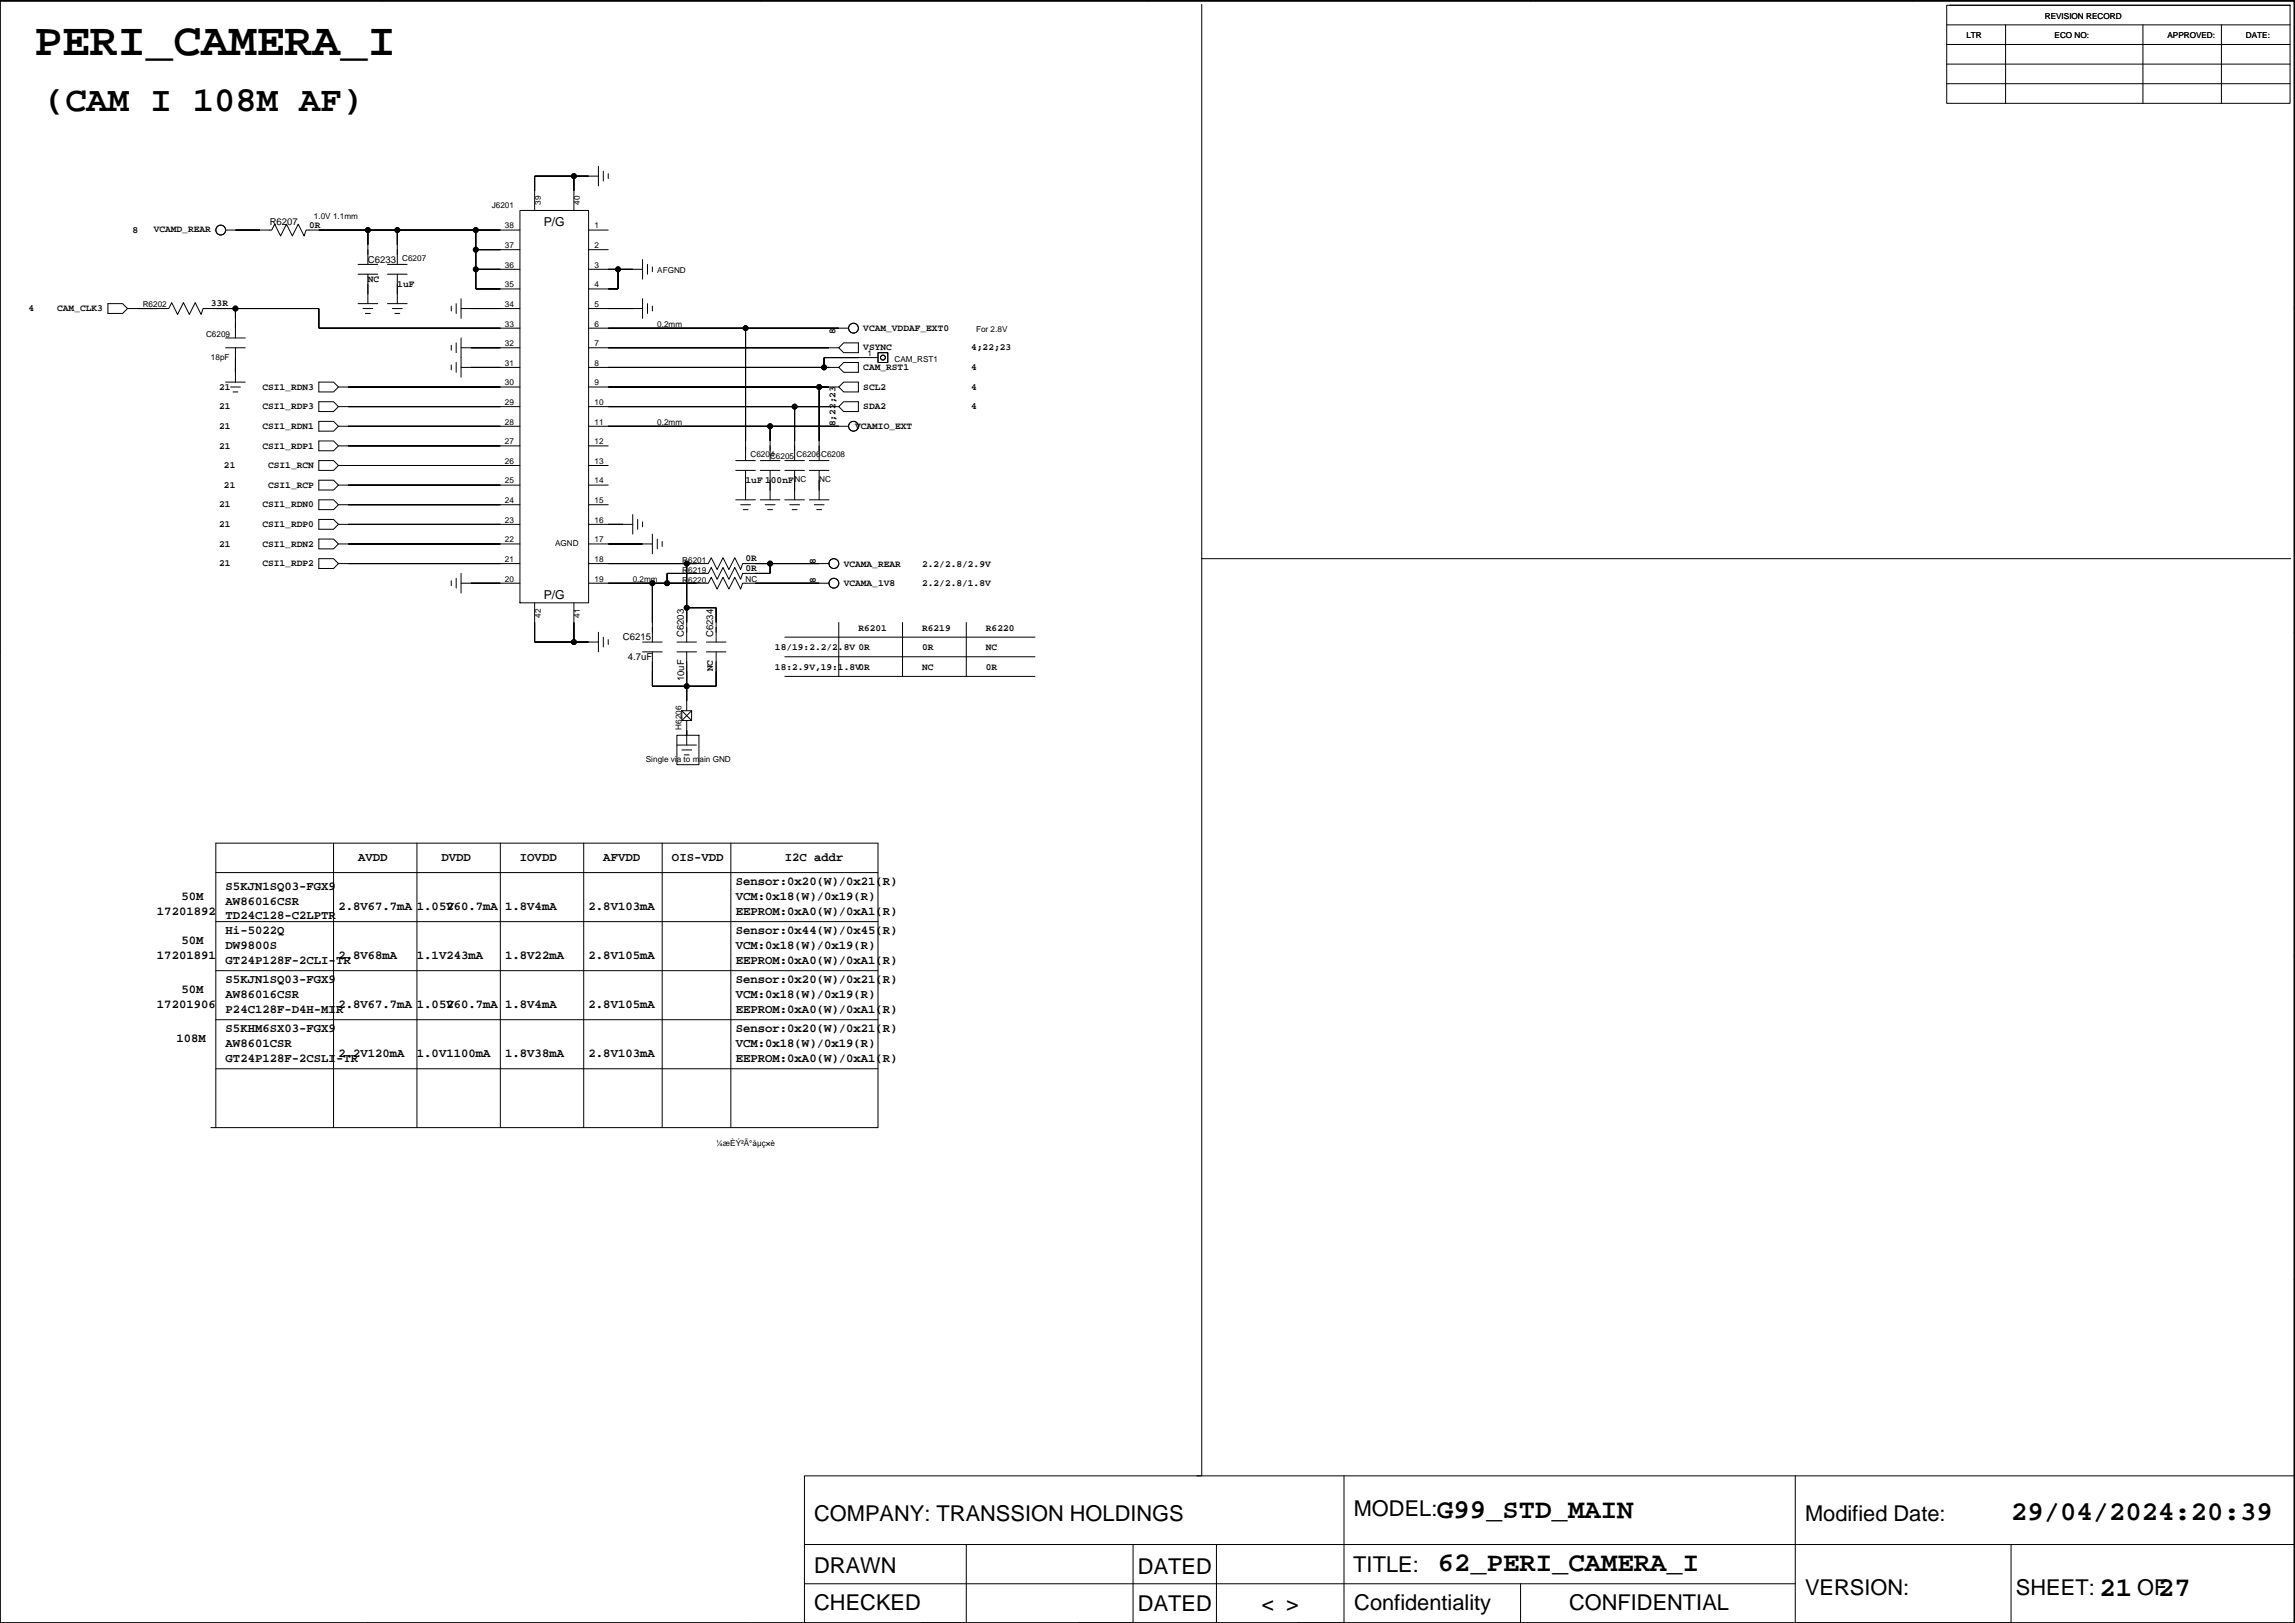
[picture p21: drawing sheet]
<svg xmlns="http://www.w3.org/2000/svg" width="594mm" height="420mm" viewBox="0 0 594 420" stroke-linecap="round" stroke-linejoin="round" font-family="sans-serif">
<defs><g id="words">
<text font-size="12" x="8.9" y="14.3">PERI_CAMERA_I</text>
<text font-size="9.2" x="11.4" y="28.7">(CAM I 108M AF)</text>
<g font-size="7.1">
<text x="372" y="392.9">G99_STD_MAIN</text>
<text x="520.6" y="393.5">29/04/2024:20:39</text>
<text x="372.2" y="406.8">62_PERI_CAMERA_I</text>
<text x="543.4" y="413.3">21</text>
<text x="558.7" y="413.3">27</text>
</g>
<g font-size="5.6">
<text x="210.8" y="393.8">COMPANY: TRANSSION HOLDINGS</text>
<text x="350.4" y="392.5">MODEL:</text>
<text x="467.3" y="393.8">Modified Date:</text>
<text x="210.8" y="407.2">DRAWN</text>
<text x="294.6" y="407.3">DATED</text>
<text x="350.3" y="406.8">TITLE:</text>
<text x="467.3" y="412.8">VERSION:</text>
<text x="521.9" y="412.8">SHEET:</text>
<text x="553.2" y="412.8">OF</text>
<text x="210.8" y="416.9">CHECKED</text>
<text x="294.6" y="417">DATED</text>
<text x="326.5" y="417.1">&lt; &gt;</text>
<text x="350.6" y="416.9">Confidentiality</text>
<text x="406.2" y="416.9">CONFIDENTIAL</text>
</g>
<g font-size="3.5">
<text x="50.8" y="-1">6</text>
<text x="144.7" y="-.9">5</text>
<text x="250" y="-1">4</text>
<text x="552.6" y="-.9">1</text>
</g>
<g font-size="3.2">
<text x="140.7" y="58.4">P/G</text>
<text x="140.7" y="155">P/G</text>
<text x="92.7" y="222.8">AVDD</text>
<text x="114.3" y="222.8">DVDD</text>
<text x="134.6" y="222.8">IOVDD</text>
<text x="156.2" y="222.8">AFVDD</text>
<text x="174" y="222.8">OIS-VDD</text>
<text x="203.2" y="222.8">I2C addr</text>
<text x="47" y="232.9">50M</text>
<text x="58.4" y="230.4">S5KJN1SQ03-FGX9</text>
<text x="190.5" y="232.9">VCM:0x18(W)/0x19(R)</text>
<text x="190.5" y="229.1">Sensor:0x20(W)/0x21(R)</text>
<text x="40.6" y="236.8">17201892</text>
<text x="58.4" y="234.2">AW86016CSR</text>
<text x="58.4" y="238">TD24C128-C2LPTR</text>
<text x="87.6" y="235.5">2.8V67.7mA</text>
<text x="107.9" y="235.5">1.05V</text>
<text x="115.5" y="235.5">260.7mA</text>
<text x="130.8" y="235.5">1.8V4mA</text>
<text x="152.4" y="235.5">2.8V103mA</text>
<text x="190.5" y="236.8">EEPROM:0xA0(W)/0xA1(R)</text>
<text x="47" y="244.4">50M</text>
<text x="58.4" y="241.8">Hi-5022Q</text>
<text x="58.4" y="245.6">DW9800S</text>
<text x="190.5" y="245.6">VCM:0x18(W)/0x19(R)</text>
<text x="190.5" y="241.8">Sensor:0x44(W)/0x45(R)</text>
<text x="40.6" y="248.2">17201891</text>
<text x="58.4" y="249.5">GT24P128F-2CLI-TR</text>
<text x="87.6" y="248.2">2.8V68mA</text>
<text x="107.9" y="248.2">1.1V243mA</text>
<text x="130.8" y="248.2">1.8V22mA</text>
<text x="152.4" y="248.2">2.8V105mA</text>
<text x="190.5" y="249.5">EEPROM:0xA0(W)/0xA1(R)</text>
<text x="47" y="257.1">50M</text>
<text x="58.4" y="254.5">S5KJN1SQ03-FGX9</text>
<text x="190.5" y="254.5">Sensor:0x20(W)/0x21(R)</text>
<text x="40.6" y="260.9">17201906</text>
<text x="58.4" y="258.3">AW86016CSR</text>
<text x="58.4" y="262.1">P24C128F-D4H-MIR</text>
<text x="87.6" y="260.9">2.8V67.7mA</text>
<text x="107.9" y="260.9">1.05V</text>
<text x="115.5" y="260.9">260.7mA</text>
<text x="130.8" y="260.9">1.8V4mA</text>
<text x="152.4" y="260.9">2.8V105mA</text>
<text x="190.5" y="258.3">VCM:0x18(W)/0x19(R)</text>
<text x="190.5" y="262.1">EEPROM:0xA0(W)/0xA1(R)</text>
<text x="45.7" y="269.8">108M</text>
<text x="58.4" y="267.2">S5KHM6SX03-FGX9</text>
<text x="190.5" y="267.2">Sensor:0x20(W)/0x21(R)</text>
<text x="58.4" y="271">AW8601CSR</text>
<text x="58.4" y="274.8">GT24P128F-2CSLI-TR</text>
<text x="87.6" y="273.6">2.2V120mA</text>
<text x="107.9" y="273.6">1.0V1100mA</text>
<text x="130.8" y="273.6">1.8V38mA</text>
<text x="152.4" y="273.6">2.8V103mA</text>
<text x="190.5" y="271">VCM:0x18(W)/0x19(R)</text>
<text x="190.5" y="274.8">EEPROM:0xA0(W)/0xA1(R)</text>
</g>
<g font-size="2.5">
<text x="69.8" y="58.4">R6207</text>
<text x="80" y="59.1">0R</text>
<text x="34.3" y="60.4">8</text>
<text x="39.8" y="60">VCAMD_REAR</text>
<text x="95.2" y="68">C6233</text>
<text x="95.2" y="73.1">NC</text>
<text x="102.8" y="74.2">1uF</text>
<text x="7.4" y="80.6">4</text>
<text x="14.8" y="80.6">CAM_CLK3</text>
<text x="54.6" y="79.3">33R</text>
<text x="216.3" y="86.4" transform="rotate(-90 216.3 86.4)">8</text>
<text x="223.5" y="85.8">VCAM_VDDAF_EXT0</text>
<text x="223.5" y="90.7">VSYNC</text>
<text x="223.5" y="95.8">CAM_RST1</text>
<text x="251.4" y="90.7">4;22;23</text>
<text x="251.4" y="95.8">4</text>
<text x="56.7" y="100.9">21</text>
<text x="67.9" y="100.9">CSI1_RDN3</text>
<text x="223.5" y="100.9">SCL2</text>
<text x="251.4" y="100.9">4</text>
<text x="56.7" y="106">21</text>
<text x="67.9" y="106">CSI1_RDP3</text>
<text x="223.5" y="106">SDA2</text>
<text x="251.4" y="106">4</text>
<text x="56.7" y="111">21</text>
<text x="67.9" y="111">CSI1_RDN1</text>
<text x="216.3" y="110.3" transform="rotate(-90 216.3 110.3)">8;22;23</text>
<text x="221.3" y="111.2">VCAMIO_EXT</text>
<text x="56.7" y="116.1">21</text>
<text x="67.9" y="116.1">CSI1_RDP1</text>
<text x="58" y="121.2">21</text>
<text x="69.4" y="121.2">CSI1_RCN</text>
<text x="193" y="125">1uF 100nF</text>
<text x="56.7" y="131.4">21</text>
<text x="58" y="126.3">21</text>
<text x="67.9" y="131.4">CSI1_RDN0</text>
<text x="69.4" y="126.3">CSI1_RCP</text>
<text x="56.7" y="136.4">21</text>
<text x="67.9" y="136.4">CSI1_RDP0</text>
<text x="56.7" y="141.5">21</text>
<text x="67.9" y="141.5">CSI1_RDN2</text>
<text x="56.7" y="146.6">21</text>
<text x="67.9" y="146.6">CSI1_RDP2</text>
<text x="193" y="145.3">0R</text>
<text x="193" y="147.9">0R</text>
<text x="211.2" y="145.9" transform="rotate(-90 211.2 145.9)">8</text>
<text x="218.4" y="146.7">VCAMA_REAR</text>
<text x="238.7" y="146.7">2.2/2.8/2.9V</text>
<text x="211.2" y="151" transform="rotate(-90 211.2 151)">8</text>
<text x="218.4" y="151.8">VCAMA_1V8</text>
<text x="238.7" y="151.8">2.2/2.8/1.8V</text>
<text x="161.3" y="165.8">C6215</text>
<text x="177" y="164.9" transform="rotate(-90 177 164.9)">C6203</text>
<text x="184.6" y="164.9" transform="rotate(-90 184.6 164.9)">C6234</text>
<text x="222.2" y="163.2">R6201</text>
<text x="238.7" y="163.2">R6219</text>
<text x="255.2" y="163.2">R6220</text>
<text x="162.5" y="170.9">4.7uF</text>
<text x="184.5" y="173.8" transform="rotate(-90 184.5 173.8)">NC</text>
<text x="200.6" y="173.4">18:2.9V,19:1.8V0R</text>
<text x="200.6" y="168.3">18/19:2.2/2.8V 0R</text>
<text x="238.7" y="168.3">0R</text>
<text x="238.7" y="173.4">NC</text>
<text x="255.2" y="168.3">NC</text>
<text x="255.2" y="173.4">0R</text>
<text x="177.1" y="176.4" transform="rotate(-90 177.1 176.4)">10uF</text>
</g>
<g font-size="2.1">
<text x="529.3" y="4.8">REVISION RECORD</text>
<text x="509" y="9.9">LTR</text>
<text x="531.9" y="9.9">ECO NO:</text>
<text x="561.1" y="9.9">APPROVED:</text>
<text x="581.4" y="9.9">DATE:</text>
<text x="127.3" y="53.8">J6201</text>
<text x="140" y="53" transform="rotate(-90 140 53)">39</text>
<text x="150.1" y="53" transform="rotate(-90 150.1 53)">40</text>
<text x="81.3" y="56.6">1.0V 1.1mm</text>
<text x="130.7" y="59.1">38</text>
<text x="153.9" y="59.1">1</text>
<text x="130.7" y="64.2">37</text>
<text x="153.9" y="64.2">2</text>
<text x="104.1" y="67.5">C6207</text>
<text x="130.7" y="69.3">36</text>
<text x="153.9" y="69.3">3</text>
<text x="170.1" y="70.6">AFGND</text>
<text x="130.7" y="74.4">35</text>
<text x="153.9" y="74.4">4</text>
<text x="36.9" y="79.4">R6202</text>
<text x="130.7" y="79.4">34</text>
<text x="153.9" y="79.4">5</text>
<text x="53.3" y="87.1">C6209</text>
<text x="130.7" y="84.5">33</text>
<text x="130.7" y="89.6">32</text>
<text x="153.9" y="89.6">7</text>
<text x="153.9" y="84.5">6</text>
<text x="170.1" y="84.6">0.2mm</text>
<text x="252.7" y="85.8">For 2.8V</text>
<text x="54.6" y="93.1">18pF</text>
<text x="130.7" y="94.7">31</text>
<text x="153.9" y="94.7">8</text>
<text x="224.6" y="92.1">1</text>
<text x="231.5" y="93.7">CAM_RST1</text>
<text x="130.7" y="99.8">30</text>
<text x="153.9" y="99.8">9</text>
<text x="130.7" y="104.8">29</text>
<text x="153.9" y="104.8">10</text>
<text x="130.7" y="109.9">28</text>
<text x="153.9" y="109.9">11</text>
<text x="170.1" y="110">0.2mm</text>
<text x="130.7" y="115">27</text>
<text x="153.9" y="115">12</text>
<text x="194.3" y="118.3">C6204</text>
<text x="199.3" y="118.9">C6205</text>
<text x="206.2" y="118.3">C6206</text>
<text x="212.5" y="118.3">C6208</text>
<text x="130.7" y="120.1">26</text>
<text x="130.7" y="125.2">25</text>
<text x="153.9" y="125.2">14</text>
<text x="153.9" y="120.1">13</text>
<text x="205.7" y="124.9">NC</text>
<text x="212" y="124.9">NC</text>
<text x="130.7" y="130.2">24</text>
<text x="153.9" y="130.2">15</text>
<text x="130.7" y="135.3">23</text>
<text x="153.9" y="135.3">16</text>
<text x="130.7" y="140.4">22</text>
<text x="143.7" y="141.4">AGND</text>
<text x="153.9" y="140.4">17</text>
<text x="130.7" y="145.5">21</text>
<text x="153.9" y="145.5">18</text>
<text x="176.6" y="145.7">R6201</text>
<text x="176.6" y="148.3">R6219</text>
<text x="130.7" y="150.6">20</text>
<text x="153.9" y="150.6">19</text>
<text x="163.8" y="150.6">0.2mm</text>
<text x="176.6" y="150.8">R6220</text>
<text x="193" y="150.6">NC</text>
<text x="140" y="159.9" transform="rotate(-90 140 159.9)">42</text>
<text x="150.1" y="159.9" transform="rotate(-90 150.1 159.9)">41</text>
<text x="176.4" y="189" transform="rotate(-90 176.4 189)">H6206</text>
<text x="167.2" y="197.2">Single via to main GND</text>
<text x="185.4" y="296.6">¼æÈÝ²Ã°åµç×è</text>
</g>
</g></defs>
<g fill="none" stroke="#000" stroke-width=".26">
<path d="M99 0v.3M196.8 0v.3M297.1 0v.3M396.1 0v.3M495.2 0v.3M0 .1h594v420.1h-594zM0 .3h593.9v419.9h-593.9zM311.1 1.2v380.9h-1.3M503.9 1.4h88.9v25.4h-88.9zM503.9 16.6h88.9M503.9 11.5h88.9M503.9 6.4h88.9"/>
<path d="M504.7 1.4h88.1M519.2 6.4v20.4M554.7 6.4v20.4M575 6.4v20.4M503.9 21.7h88.9M58.4 59.6h11.9l.8-1.6 1.5 3.1 1.6-3.1 1.5 3.1 1.5-3.1 1.5 3.1 .5-1.5h55.4M60.9 59.6h.1M95.2 59.6v8.8M102.8 59.6v8.8M123.2 59.6v15.2h11.4M134.6 54.5h17.8v101.6h-17.8zM148.6 45.6v8.9"/>
<path d="M152.4 45.6h.1M152.4 59.6h5M154.9 43.1v5M154.9 45.6h-16.5v8.9M156.2 44.3v2.6M157.4 45v1.2M27.9 78.6h3.8l1.3 1.3-1.3 1.2h-3.8zM33 79.9h10.7l.7-1.5 1.6 3 1.5-3 1.5 3 1.5-3 1.6 3 .5-1.5h29.9v5.1h52.1M35.6 79.9h.1M60.9 79.9v7.6M92.7 68.4h5.1M92.7 71h5.1"/>
<path d="M92.7 78.6h5.1M94 79.9h2.5M95.2 76.1h.1M95.2 71v7.6M100.3 68.4h5.1M100.3 71h5.1M100.3 78.6h5.1M101.6 79.9h2.5M102.8 76.1h.1M102.8 71v7.6M116.8 79.2v1.3M118.1 78.6v2.5"/>
<path d="M119.4 79.9h15.2M119.4 77.3v5.1M121.9 79.9h.1M123.2 69.7h11.4M123.2 64.6h11.4M152.4 79.9h13.9M152.4 69.7h13.9M152.4 64.6h5M160 69.7v5.1h-7.6M163.8 79.9h.1M163.8 69.7h.1M166.3 67.2v5.1"/>
<path d="M166.3 77.3v5.1M167.6 68.4v2.6M167.6 78.6v2.5M168.9 69.1v1.3M168.9 79.2v1.3M593.9 79.9h.2M-.1 85h.1M58.4 90h5.1M58.4 87.5h5.1M58.4 98.9h5.1M60.9 96.4h.1M60.9 90v8.9"/>
<path d="M82.5 98.9h3.8l1.3 1.3-1.3 1.3h-3.8zM94.6 81.1h1.3M102.2 81.1h1.3M116.8 89.4v1.3M116.8 94.5v1.2M118.1 88.8v2.5M118.1 93.8v2.6M119.4 90h15.2M119.4 95.1h15.2M119.4 87.5v10.2M121.9 90h.1M121.9 95.1h.1"/>
<path d="M152.4 85h67.3M152.4 90h64.7M152.4 95.1h64.7M193 85v34.2M214.6 90h.1M214.6 95.1h.1M217.1 85h.1M217.1 90l1.3-1.2h3.8v2.5h-3.8zM217.1 95.1l1.3-1.3h3.8v2.6h-3.8zM218.4 98.9h3.8v2.6h-3.8l-1.3-1.3zM227.3 91.3h2.5v2.5h-2.5zM227.3 92.6h-14v2.5"/>
<path d="M59.7 100.2h2.5M60.3 101.5h1.3M82.5 119.2h3.8l1.3 1.3-1.3 1.3h-3.8zM82.5 109.1h3.8l1.3 1.2-1.3 1.3h-3.8zM82.5 114.2h3.8l1.3 1.2-1.3 1.3h-3.8zM82.5 104h3.8l1.3 1.3-1.3 1.2h-3.8zM87.6 110.3h47M87.6 115.4h47M87.6 105.3h47M87.6 100.2h47M90.1 110.3h.1M90.1 115.4h.1"/>
<path d="M90.1 105.3h.1M90.1 100.2h.1M152.4 110.3h67.3M152.4 115.4h5M152.4 105.3h64.7M152.4 100.2h64.7M190.5 119.2h5M196.8 119.2h5.1M199.3 110.3v8.9M203.2 119.2h5M205.7 105.3v13.9M209.5 119.2h5.1"/>
<path d="M212 100.2v19M214.6 105.3h.1M214.6 100.2h.1M217.1 110.3h.1M217.1 105.3l1.3-1.3h3.8v2.5h-3.8zM82.5 129.4h3.8l1.3 1.3-1.3 1.2h-3.8zM82.5 134.5h3.8l1.3 1.2-1.3 1.3h-3.8zM82.5 124.3h3.8l1.3 1.3-1.3 1.3h-3.8zM82.5 139.6h3.8l1.3 1.2-1.3 1.3h-3.8zM87.6 130.7h47M87.6 135.7h47M87.6 120.5h47"/>
<path d="M87.6 125.6h47M90.1 130.7h.1M90.1 135.7h.1M90.1 120.5h.1M90.1 125.6h.1M152.4 130.7h5M152.4 135.7h11.4M152.4 120.5h5M152.4 125.6h5M161.3 135.7h.1M163.8 133.2v5.1M165.1 134.5v2.5"/>
<path d="M166.3 135.1v1.3M168.9 138.3v5.1M170.1 139.6v2.5M190.5 121.8h5M190.5 129.4h5M191.7 130.7h2.6M192.4 131.9h1.2M193 126.9h.1M193 121.8v7.6M196.8 121.8h5.1M196.8 129.4h5.1M198.1 130.7h2.5"/>
<path d="M198.7 131.9h1.3M199.3 126.9h.1M199.3 121.8v7.6M203.2 121.8h5M203.2 129.4h5M204.4 130.7h2.6M205.1 131.9h1.2M205.7 126.9h.1M205.7 121.8v7.6M209.5 121.8h5.1M209.5 129.4h5.1M210.8 130.7h2.5"/>
<path d="M211.4 131.9h1.3M212 126.9h.1M212 121.8v7.6M82.5 144.6h3.8l1.3 1.3-1.3 1.3h-3.8zM87.6 145.9h47M87.6 140.8h47M90.1 145.9h.1M90.1 140.8h.1M116.8 150.3v1.3M118.1 149.7v2.5M119.4 148.4v5.1M119.4 151h15.2"/>
<path d="M121.9 151h.1M138.4 156.1v10.1h16.5M148.6 156.1v10.1M152.4 145.9h30.9l.8-1.5 1.5 3 1.6-3 1.5 3 1.5-3 1.5 3 .5-1.5h22.4M152.4 151h30.9l.8-1.5 1.5 3 1.6-3 1.5 3 1.5-3 1.5 3 .5-1.5h22.4M152.4 140.8h16.5M166.3 140.8h.1M168.9 151v15.2M171.4 140.2v1.3M177.8 145.9v20.3M177.8 157.3h7.6v8.9M199.3 145.9v2.5h-7.1l-.5 1.6-1.5-3.1-1.5 3.1-1.5-3.1-1.6 3.1-1.5-3.1-.8 1.5h-10.6v2.6"/>
<path d="M212 145.9h.1M212 151h.1M311.1 144.6h281.9M-.1 168.8h.1M152.4 166.2h.1M154.9 163.7v5.1M156.2 164.9v2.6M157.4 165.6v1.3M166.3 168.8h5.1M166.3 166.2h5.1M168.9 168.8v8.8h16.5v-8.8M175.2 168.8h5.1"/>
<path d="M175.2 166.2h5.1M177.8 168.8v15.2M182.8 168.8h5.1M182.8 166.2h5.1M203.2 164.9h64.7M203.2 170h64.7M203.2 175.1h64.7M217.1 161.1v14M233.6 161.1v14M250.1 161.1v14M593.9 163.7h.2M175.2 190.3h5.7v7.7h-5.7z"/>
<path d="M175.2 192.9h5.1M176.5 184h2.5v2.5h-2.5zM176.5 194.1h2.5M176.5 184l2.5 2.5M177.1 195.4h1.3M177.8 190.3h.1M177.8 186.5v6.4M179 184l-2.5 2.5M86.3 218.3v73.6M107.9 218.3v73.6M129.5 218.3v73.6M151.1 218.3v73.6"/>
<path d="M171.4 218.3v73.6M189.2 218.3v73.6M55.9 238.6h171.4M55.9 225.9h171.4M-.1 252.6h.1M55.9 251.3h171.4M593.9 247.5h.2M55.9 264h171.4M55.9 276.7h171.4M54.6 291.9h172.7v-73.6h-171.4v73.6M-.1 336.4h.1M593.9 331.3h.2"/>
<path d="M208.2 399.8h385.7M250.1 399.8v20.4h-11.6M293.3 399.8v20.4h-14.2M314.9 399.8v20.4M347.9 382.1v38.1h-11.9M464.7 382.1v38.1h55.6M520.6 399.8v20.4M593.9 382.1h-385.7v38.1M208.2 410h256.5M393.6 410v10.2M95.2 420.2h.1M193 420.2h.1"/>
<path d="M293.3 420.2h.1M491.4 420.2h.1"/>
<circle cx="57.1" cy="59.6" r="1.27"/>
<circle cx="95.2" cy="59.6" r=".63"/>
<circle cx="102.8" cy="59.6" r=".63"/>
<circle cx="123.2" cy="59.6" r=".63"/>
<circle cx="148.6" cy="45.6" r=".63"/>
<circle cx="60.9" cy="79.9" r=".63"/>
<circle cx="123.2" cy="64.6" r=".63"/>
<circle cx="123.2" cy="69.7" r=".63"/>
<circle cx="160" cy="69.7" r=".63"/>
<circle cx="193" cy="85" r=".63"/>
<circle cx="213.3" cy="95.1" r=".63"/>
<circle cx="220.9" cy="85" r="1.27"/>
<circle cx="228.5" cy="92.6" r=".63"/>
<circle cx="199.3" cy="110.3" r=".63"/>
<circle cx="205.7" cy="105.3" r=".63"/>
<circle cx="212" cy="100.2" r=".63"/>
<circle cx="220.9" cy="110.3" r="1.27"/>
<circle cx="168.9" cy="151" r=".63"/>
<circle cx="172.7" cy="151" r=".63"/>
<circle cx="177.8" cy="145.9" r=".63"/>
<circle cx="177.8" cy="157.3" r=".63"/>
<circle cx="199.3" cy="145.9" r=".63"/>
<circle cx="215.9" cy="145.9" r="1.27"/>
<circle cx="215.9" cy="151" r="1.27"/>
<circle cx="148.6" cy="166.2" r=".63"/>
<circle cx="177.8" cy="177.6" r=".63"/>
</g>
<g fill="#000" stroke="#000" stroke-width=".26">
<path d="M60.9 59.6h6.4z" fill-rule="evenodd"/>
<path d="M95.2 59.6v3.8z" fill-rule="evenodd"/>
<path d="M82.5 59.6h12.7z" fill-rule="evenodd"/>
<path d="M102.8 59.6v3.8z" fill-rule="evenodd"/>
<path d="M95.2 59.6h7.6z" fill-rule="evenodd"/>
<path d="M102.8 59.6h20.4z" fill-rule="evenodd"/>
<path d="M123.2 59.6v5z" fill-rule="evenodd"/>
<path d="M123.2 59.6h6.3z" fill-rule="evenodd"/>
<path d="M138.4 45.6v3.8z" fill-rule="evenodd"/>
<path d="M138.4 45.6h10.2z" fill-rule="evenodd"/>
<path d="M148.6 45.6v3.8z" fill-rule="evenodd"/>
<path d="M148.6 45.6h3.8z" fill-rule="evenodd"/>
<path d="M35.6 79.9h5z" fill-rule="evenodd"/>
<path d="M60.9 79.9v2.5z" fill-rule="evenodd"/>
<path d="M55.9 79.9h5z" fill-rule="evenodd"/>
<path d="M82.5 79.9v5.1z" fill-rule="evenodd"/>
<path d="M60.9 79.9h21.6z" fill-rule="evenodd"/>
<path d="M123.2 64.6v5.1z" fill-rule="evenodd"/>
<path d="M123.2 69.7v5.1z" fill-rule="evenodd"/>
<path d="M121.9 79.9h7.6z" fill-rule="evenodd"/>
<path d="M123.2 64.6h6.3z" fill-rule="evenodd"/>
<path d="M123.2 74.8h6.3z" fill-rule="evenodd"/>
<path d="M123.2 69.7h6.3z" fill-rule="evenodd"/>
<path d="M157.4 69.7h2.6z" fill-rule="evenodd"/>
<path d="M157.4 74.8h2.6z" fill-rule="evenodd"/>
<path d="M160 69.7v5.1z" fill-rule="evenodd"/>
<path d="M157.4 79.9h6.4z" fill-rule="evenodd"/>
<path d="M160 69.7h3.8z" fill-rule="evenodd"/>
<path d="M60.9 95.1v1.3z" fill-rule="evenodd"/>
<path d="M121.9 90h7.6z" fill-rule="evenodd"/>
<path d="M121.9 95.1h7.6z" fill-rule="evenodd"/>
<path d="M82.5 85h47z" fill-rule="evenodd"/>
<path d="M193 85v29.2z" fill-rule="evenodd"/>
<path d="M157.4 85h35.6z" fill-rule="evenodd"/>
<path d="M213.3 92.6v2.5z" fill-rule="evenodd"/>
<path d="M157.4 95.1h55.9z" fill-rule="evenodd"/>
<path d="M157.4 90h57.2z" fill-rule="evenodd"/>
<path d="M213.3 95.1h1.3z" fill-rule="evenodd"/>
<path d="M193 85h24.1z" fill-rule="evenodd"/>
<path d="M213.3 92.6h8.9z" fill-rule="evenodd"/>
<path d="M90.1 105.3h39.4z" fill-rule="evenodd"/>
<path d="M90.1 110.3h39.4z" fill-rule="evenodd"/>
<path d="M90.1 115.4h39.4z" fill-rule="evenodd"/>
<path d="M90.1 100.2h39.4z" fill-rule="evenodd"/>
<path d="M199.3 110.3v3.9z" fill-rule="evenodd"/>
<path d="M157.4 110.3h41.9z" fill-rule="evenodd"/>
<path d="M205.7 105.3v8.9z" fill-rule="evenodd"/>
<path d="M157.4 105.3h48.3z" fill-rule="evenodd"/>
<path d="M212 100.2v14z" fill-rule="evenodd"/>
<path d="M157.4 100.2h54.6z" fill-rule="evenodd"/>
<path d="M205.7 105.3h8.9z" fill-rule="evenodd"/>
<path d="M212 100.2h2.6z" fill-rule="evenodd"/>
<path d="M199.3 110.3h17.8z" fill-rule="evenodd"/>
<path d="M90.1 130.7h39.4z" fill-rule="evenodd"/>
<path d="M90.1 135.7h39.4z" fill-rule="evenodd"/>
<path d="M90.1 120.5h39.4z" fill-rule="evenodd"/>
<path d="M90.1 125.6h39.4z" fill-rule="evenodd"/>
<path d="M157.4 135.7h3.9z" fill-rule="evenodd"/>
<path d="M90.1 140.8h39.4z" fill-rule="evenodd"/>
<path d="M90.1 145.9h39.4z" fill-rule="evenodd"/>
<path d="M121.9 151h7.6z" fill-rule="evenodd"/>
<path d="M157.4 140.8h8.9z" fill-rule="evenodd"/>
<path d="M168.9 151v10.1z" fill-rule="evenodd"/>
<path d="M157.4 151h11.5z" fill-rule="evenodd"/>
<path d="M172.7 148.4v2.6z" fill-rule="evenodd"/>
<path d="M168.9 151h3.8z" fill-rule="evenodd"/>
<path d="M157.4 145.9h20.4z" fill-rule="evenodd"/>
<path d="M177.8 145.9v11.4z" fill-rule="evenodd"/>
<path d="M177.8 157.3v3.8z" fill-rule="evenodd"/>
<path d="M177.8 145.9h2.5z" fill-rule="evenodd"/>
<path d="M172.7 148.4h7.6z" fill-rule="evenodd"/>
<path d="M172.7 151h7.6z" fill-rule="evenodd"/>
<path d="M185.4 157.3v3.8z" fill-rule="evenodd"/>
<path d="M177.8 157.3h7.6z" fill-rule="evenodd"/>
<path d="M195.5 145.9h3.8z" fill-rule="evenodd"/>
<path d="M199.3 145.9v2.5z" fill-rule="evenodd"/>
<path d="M195.5 148.4h3.8z" fill-rule="evenodd"/>
<path d="M199.3 145.9h12.7z" fill-rule="evenodd"/>
<path d="M195.5 151h16.5z" fill-rule="evenodd"/>
<path d="M138.4 161.1v5.1z" fill-rule="evenodd"/>
<path d="M138.4 166.2h10.2z" fill-rule="evenodd"/>
<path d="M148.6 161.1v5.1z" fill-rule="evenodd"/>
<path d="M148.6 166.2h3.8z" fill-rule="evenodd"/>
<path d="M168.9 173.8v3.8z" fill-rule="evenodd"/>
<path d="M177.8 177.6v3.9z" fill-rule="evenodd"/>
<path d="M177.8 173.8v3.8z" fill-rule="evenodd"/>
<path d="M168.9 177.6h8.9z" fill-rule="evenodd"/>
<path d="M185.4 173.8v3.8z" fill-rule="evenodd"/>
<path d="M177.8 177.6h7.6z" fill-rule="evenodd"/>
<path d="M177.8 189.1v1.2z" fill-rule="evenodd"/>
<circle cx="95.2" cy="59.6" r=".63"/>
<circle cx="102.8" cy="59.6" r=".63"/>
<circle cx="123.2" cy="59.6" r=".63"/>
<circle cx="148.6" cy="45.6" r=".63"/>
<circle cx="60.9" cy="79.9" r=".63"/>
<circle cx="123.2" cy="64.6" r=".63"/>
<circle cx="123.2" cy="69.7" r=".63"/>
<circle cx="160" cy="69.7" r=".63"/>
<circle cx="193" cy="85" r=".63"/>
<circle cx="213.3" cy="95.1" r=".63"/>
<circle cx="199.3" cy="110.3" r=".63"/>
<circle cx="205.7" cy="105.3" r=".63"/>
<circle cx="212" cy="100.2" r=".63"/>
<circle cx="168.9" cy="151" r=".63"/>
<circle cx="172.7" cy="151" r=".63"/>
<circle cx="177.8" cy="145.9" r=".63"/>
<circle cx="177.8" cy="157.3" r=".63"/>
<circle cx="199.3" cy="145.9" r=".63"/>
<circle cx="148.6" cy="166.2" r=".63"/>
<circle cx="177.8" cy="177.6" r=".63"/>
</g>
<use href="#words"/>
</svg>
